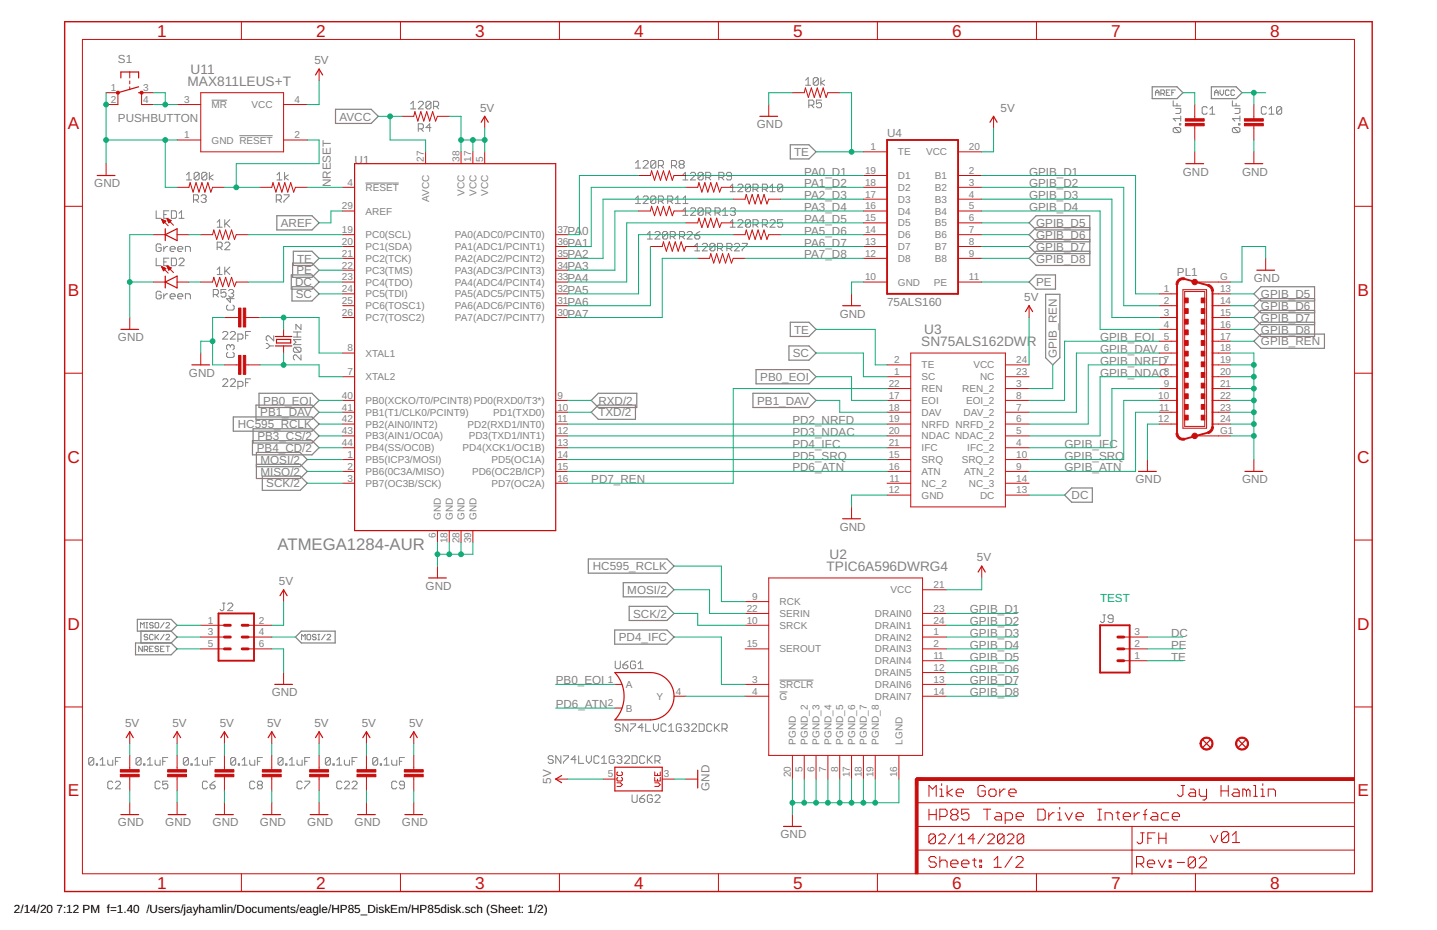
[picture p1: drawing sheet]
<svg xmlns="http://www.w3.org/2000/svg" width="432mm" height="279mm" viewBox="0 0 432 279" stroke-linecap="round" stroke-linejoin="round" font-family="sans-serif">
<defs><g id="words">
<g font-size="5.2" fill="#c90d0c">
<text x="47.2" y="11">1</text>
<text x="95" y="11">2</text>
<text x="142.8" y="11">3</text>
<text x="190.6" y="11">4</text>
<text x="238.3" y="11">5</text>
<text x="286.1" y="11">6</text>
<text x="333.9" y="11">7</text>
<text x="381.7" y="11">8</text>
<text x="20.4" y="38.7">A</text>
<text x="408" y="38.7">A</text>
<text x="20.4" y="88.9">B</text>
<text x="408" y="88.9">B</text>
<text x="20.2" y="139">C</text>
<text x="407.8" y="139">C</text>
<text x="20.2" y="189.1">D</text>
<text x="407.8" y="189.1">D</text>
<text x="20.4" y="239.3">E</text>
<text x="408" y="239.3">E</text>
<text x="47.2" y="267">1</text>
<text x="95" y="267">2</text>
<text x="142.8" y="267">3</text>
<text x="190.6" y="267">4</text>
<text x="238.3" y="267">5</text>
<text x="286.1" y="267">6</text>
<text x="333.9" y="267">7</text>
<text x="381.7" y="267">8</text>
</g>
<text font-size="5" fill="#808080" x="83.4" y="165.1">ATMEGA1284-AUR</text>
<g font-size="4.1" fill="#808080">
<text x="57.3" y="22.2">U11</text>
<text x="56.4" y="25.7">MAX811LEUS+T</text>
<text x="277.7" y="100.4">U3</text>
<text x="276.8" y="104">SN75ALS162DWR</text>
<text x="249.3" y="168">U2</text>
<text x="248.4" y="171.5">TPIC6A596DWRG4</text>
</g>
<g font-size="3.5" fill="#808080">
<text x="35.4" y="19">S1</text>
<text x="94.5" y="19.3">5V</text>
<text x="144.2" y="33.5">5V</text>
<text x="300.7" y="33.5">5V</text>
<text x="35.4" y="36.7">PUSHBUTTON</text>
<text x="102" y="36.2">AVCC</text>
<text x="227.4" y="38.5">GND</text>
<text x="266.6" y="41.2">U4</text>
<text x="238.6" y="46.9">TE</text>
<text x="106.5" y="49.2">U1</text>
<text x="241.7" y="52.7">PA0_D1</text>
<text x="309.2" y="52.7">GPIB_D1</text>
<text x="355.4" y="52.7">GND</text>
<text x="373.2" y="52.7">GND</text>
<text x="28.3" y="56.3">GND</text>
<text x="99.4" y="56.3" transform="rotate(-90 99.4 56.3)">NRESET</text>
<text x="241.7" y="56.3">PA1_D2</text>
<text x="241.7" y="59.8">PA2_D3</text>
<text x="309.2" y="56.3">GPIB_D2</text>
<text x="309.2" y="59.8">GPIB_D3</text>
<text x="241.7" y="63.4">PA3_D4</text>
<text x="309.2" y="63.4">GPIB_D4</text>
<text x="84.4" y="68.2">AREF</text>
<text x="170.5" y="70.5">PA0</text>
<text x="241.7" y="67">PA4_D5</text>
<text x="241.7" y="70.5">PA5_D6</text>
<text x="311.4" y="68.2">GPIB_D5</text>
<text x="311.4" y="71.8">GPIB_D6</text>
<text x="170.5" y="74.1">PA1</text>
<text x="170.5" y="77.6">PA2</text>
<text x="241.7" y="74.1">PA6_D7</text>
<text x="241.7" y="77.6">PA7_D8</text>
<text x="311.4" y="75.3">GPIB_D7</text>
<text x="89.1" y="82.4">PE</text>
<text x="89.3" y="78.9">TE</text>
<text x="170.5" y="81.2">PA3</text>
<text x="311.4" y="78.9">GPIB_D8</text>
<text x="353.7" y="83">PL1</text>
<text x="88.7" y="86">DC</text>
<text x="88.9" y="89.5">SC</text>
<text x="170.5" y="84.7">PA4</text>
<text x="170.5" y="88.3">PA5</text>
<text x="311.4" y="86">PE</text>
<text x="376.8" y="84.7">GND</text>
<text x="378.9" y="89.5">GPIB_D5</text>
<text x="170.5" y="91.8">PA6</text>
<text x="170.5" y="95.4">PA7</text>
<text x="252.3" y="95.4">GND</text>
<text x="266.6" y="91.8">75ALS160</text>
<text x="307.8" y="90.4">5V</text>
<text x="378.9" y="93.1">GPIB_D6</text>
<text x="238.6" y="100.2">TE</text>
<text x="378.9" y="96.6">GPIB_D7</text>
<text x="378.9" y="100.2">GPIB_D8</text>
<text x="35.4" y="102.5">GND</text>
<text x="238.2" y="107.3">SC</text>
<text x="317.6" y="107.5" transform="rotate(-90 317.6 107.5)">GPIB_REN</text>
<text x="330.6" y="102.5">GPIB_EOI</text>
<text x="330.6" y="106.1">GPIB_DAV</text>
<text x="378.9" y="103.8">GPIB_REN</text>
<text x="56.8" y="113.2">GND</text>
<text x="330.6" y="109.6">GPIB_NRFD</text>
<text x="330.6" y="113.2">GPIB_NDAC</text>
<text x="228.4" y="114.4">PB0_EOI</text>
<text x="78.2" y="125.1">PB1_DAV</text>
<text x="79.1" y="121.5">PB0_EOI</text>
<text x="179.8" y="121.5">RXD/2</text>
<text x="179.8" y="125.1">TXD/2</text>
<text x="227.5" y="121.5">PB1_DAV</text>
<text x="71.5" y="128.7">HC595_RCLK</text>
<text x="238.1" y="127.4">PD2_NRFD</text>
<text x="238.1" y="131">PD3_NDAC</text>
<text x="77.2" y="135.8">PB4_CD/2</text>
<text x="77.3" y="132.2">PB3_CS/2</text>
<text x="238.1" y="134.5">PD4_IFC</text>
<text x="319.9" y="134.5">GPIB_IFC</text>
<text x="78.3" y="139.3">MOSI/2</text>
<text x="78.3" y="142.9">MISO/2</text>
<text x="238.1" y="141.6">PD6_ATN</text>
<text x="238.1" y="138.1">PD5_SRQ</text>
<text x="319.9" y="138.1">GPIB_SRQ</text>
<text x="319.9" y="141.6">GPIB_ATN</text>
<text x="80" y="146.4">SCK/2</text>
<text x="177.7" y="145.2">PD7_REN</text>
<text x="322" y="150">DC</text>
<text x="341.2" y="145.2">GND</text>
<text x="373.2" y="145.2">GND</text>
<text x="252.3" y="159.4">GND</text>
<text x="178.1" y="171.3">HC595_RCLK</text>
<text x="293.6" y="168.6">5V</text>
<text x="83.8" y="175.8">5V</text>
<text x="127.9" y="177.2">GND</text>
<text x="188.5" y="178.4">MOSI/2</text>
<text x="190.3" y="185.5">SCK/2</text>
<text x="291.4" y="184.3">GPIB_D1</text>
<text x="291.4" y="187.8">GPIB_D2</text>
<text x="291.4" y="191.4">GPIB_D3</text>
<text x="351.9" y="191.4">DC</text>
<text x="186" y="192.7">PD4_IFC</text>
<text x="291.4" y="195">GPIB_D4</text>
<text x="351.9" y="195">PE</text>
<text x="291.4" y="198.5">GPIB_D5</text>
<text x="291.4" y="202.1">GPIB_D6</text>
<text x="351.9" y="198.5">TE</text>
<text x="81.7" y="209.2">GND</text>
<text x="167" y="205.6">PB0_EOI</text>
<text x="291.4" y="205.6">GPIB_D7</text>
<text x="291.4" y="209.2">GPIB_D8</text>
<text x="167" y="212.7">PD6_ATN</text>
<text x="37.6" y="218.4">5V</text>
<text x="51.8" y="218.4">5V</text>
<text x="66" y="218.4">5V</text>
<text x="80.2" y="218.4">5V</text>
<text x="94.5" y="218.4">5V</text>
<text x="108.7" y="218.4">5V</text>
<text x="122.9" y="218.4">5V</text>
<text x="165.6" y="235.5" transform="rotate(-90 165.6 235.5)">5V</text>
<text x="213.2" y="237.6" transform="rotate(-90 213.2 237.6)">GND</text>
<text x="35.4" y="248.3">GND</text>
<text x="49.7" y="248.3">GND</text>
<text x="63.9" y="248.3">GND</text>
<text x="78.1" y="248.3">GND</text>
<text x="92.3" y="248.3">GND</text>
<text x="106.5" y="248.3">GND</text>
<text x="120.8" y="248.3">GND</text>
<text x="234.5" y="251.8">GND</text>
</g>
<text font-size="3.5" fill="#0dab76" x="330.6" y="180.7">TEST</text>
<g font-size="3.5">
<text x="4.2" y="274.2">2/14/20</text>
<text x="17" y="274.2">7:12 PM f=1.40 /Users/jayhamlin/Documents/eagle/HP85_DiskEm/HP85disk.sch (Sheet: 1/2)</text>
</g>
<g font-size="3" fill="#808080">
<text x="33.3" y="27.3">1</text>
<text x="43" y="27.3">3</text>
<text x="33.3" y="30.9">2</text>
<text x="43" y="30.9">4</text>
<text x="55.4" y="30.9">3</text>
<text x="63.6" y="32.5">MR</text>
<text x="75.6" y="32.5">VCC</text>
<text x="88.5" y="30.9">4</text>
<text x="55.4" y="41.6">1</text>
<text x="88.5" y="41.6">2</text>
<text x="63.6" y="43.1">GND RESET</text>
<text x="261.6" y="45.1">1</text>
<text x="269.8" y="46.7">TE</text>
<text x="278.3" y="46.7">VCC</text>
<text x="291.2" y="45.1">20</text>
<text x="127.4" y="48.7" transform="rotate(-90 127.4 48.7)">27</text>
<text x="138" y="48.7" transform="rotate(-90 138 48.7)">38</text>
<text x="141.6" y="48.7" transform="rotate(-90 141.6 48.7)">17</text>
<text x="145.2" y="48.7" transform="rotate(-90 145.2 48.7)">5</text>
<text x="259.9" y="52.2">19</text>
<text x="269.8" y="53.8">D1</text>
<text x="280.9" y="53.8">B1</text>
<text x="291.2" y="52.2">2</text>
<text x="104.4" y="55.8">4</text>
<text x="109.8" y="57.4">RESET</text>
<text x="139.6" y="58.8" transform="rotate(-90 139.6 58.8)">VCC</text>
<text x="143.2" y="58.8" transform="rotate(-90 143.2 58.8)">VCC</text>
<text x="146.7" y="58.8" transform="rotate(-90 146.7 58.8)">VCC</text>
<text x="259.9" y="55.8">18</text>
<text x="259.9" y="59.3">17</text>
<text x="269.8" y="57.4">D2</text>
<text x="280.9" y="57.4">B2</text>
<text x="291.2" y="55.8">3</text>
<text x="291.2" y="59.3">4</text>
<text x="102.7" y="62.9">29</text>
<text x="109.8" y="64.5">AREF</text>
<text x="129" y="60.6" transform="rotate(-90 129 60.6)">AVCC</text>
<text x="259.9" y="62.9">16</text>
<text x="269.8" y="60.9">D3</text>
<text x="269.8" y="64.5">D4</text>
<text x="280.9" y="60.9">B3</text>
<text x="280.9" y="64.5">B4</text>
<text x="291.2" y="62.9">5</text>
<text x="102.7" y="70">19</text>
<text x="109.8" y="71.6">PC0(SCL)</text>
<text x="136.7" y="71.6">PA0(ADC0/PCINT0)</text>
<text x="167.5" y="70">37</text>
<text x="259.9" y="66.5">15</text>
<text x="259.9" y="70">14</text>
<text x="269.8" y="68">D5</text>
<text x="269.8" y="71.6">D6</text>
<text x="280.9" y="68">B5</text>
<text x="280.9" y="71.6">B6</text>
<text x="291.2" y="66.5">6</text>
<text x="291.2" y="70">7</text>
<text x="102.7" y="73.6">20</text>
<text x="102.7" y="77.1">21</text>
<text x="109.8" y="75.1">PC1(SDA)</text>
<text x="136.7" y="75.1">PA1(ADC1/PCINT1)</text>
<text x="167.5" y="77.1">35</text>
<text x="167.5" y="73.6">36</text>
<text x="259.9" y="73.6">13</text>
<text x="259.9" y="77.1">12</text>
<text x="269.8" y="75.1">D7</text>
<text x="280.9" y="75.1">B7</text>
<text x="291.2" y="73.6">8</text>
<text x="291.2" y="77.1">9</text>
<text x="102.7" y="80.7">22</text>
<text x="109.8" y="82.2">PC3(TMS)</text>
<text x="109.8" y="78.7">PC2(TCK)</text>
<text x="136.7" y="82.2">PA3(ADC3/PCINT3)</text>
<text x="136.7" y="78.7">PA2(ADC2/PCINT2)</text>
<text x="167.5" y="80.7">34</text>
<text x="269.8" y="78.7">D8</text>
<text x="280.9" y="78.7">B8</text>
<text x="102.7" y="84.2">23</text>
<text x="102.7" y="87.8">24</text>
<text x="109.8" y="85.8">PC4(TDO)</text>
<text x="109.8" y="89.4">PC5(TDI)</text>
<text x="136.7" y="85.8">PA4(ADC4/PCINT4)</text>
<text x="136.7" y="89.4">PA5(ADC5/PCINT5)</text>
<text x="167.5" y="84.2">33</text>
<text x="167.5" y="87.8">32</text>
<text x="259.9" y="84.2">10</text>
<text x="269.8" y="85.8">GND</text>
<text x="280.6" y="85.8">PE</text>
<text x="291.2" y="84.2">11</text>
<text x="349.7" y="87.8">1</text>
<text x="366.6" y="84.2">G</text>
<text x="366.6" y="87.8">13</text>
<text x="102.7" y="91.3">25</text>
<text x="102.7" y="94.9">26</text>
<text x="109.8" y="92.9">PC6(TOSC1)</text>
<text x="136.7" y="92.9">PA6(ADC6/PCINT6)</text>
<text x="167.5" y="94.9">30</text>
<text x="167.5" y="91.3">31</text>
<text x="349.7" y="91.3">2</text>
<text x="349.7" y="94.9">3</text>
<text x="366.6" y="91.3">14</text>
<text x="366.6" y="94.9">15</text>
<text x="109.8" y="96.5">PC7(TOSC2)</text>
<text x="136.7" y="96.5">PA7(ADC7/PCINT7)</text>
<text x="349.7" y="98.5">4</text>
<text x="366.6" y="98.5">16</text>
<text x="104.4" y="105.6">8</text>
<text x="109.8" y="107.1">XTAL1</text>
<text x="349.7" y="102">5</text>
<text x="349.7" y="105.6">6</text>
<text x="366.6" y="102">17</text>
<text x="366.6" y="105.6">18</text>
<text x="104.4" y="112.7">7</text>
<text x="268.7" y="112.7">1</text>
<text x="268.7" y="109.1">2</text>
<text x="276.9" y="110.7">TE</text>
<text x="292.5" y="110.7">VCC</text>
<text x="305.4" y="112.7">23</text>
<text x="305.4" y="109.1">24</text>
<text x="349.7" y="109.1">7</text>
<text x="349.7" y="112.7">8</text>
<text x="366.6" y="109.1">19</text>
<text x="366.6" y="112.7">20</text>
<text x="102.7" y="119.8">40</text>
<text x="109.8" y="114.2">XTAL2</text>
<text x="167.5" y="119.8">9</text>
<text x="267" y="119.8">17</text>
<text x="267" y="116.2">22</text>
<text x="276.9" y="114.2">SC</text>
<text x="276.9" y="117.8">REN</text>
<text x="289.1" y="117.8">REN_2</text>
<text x="294.5" y="114.2">NC</text>
<text x="305.4" y="116.2">3</text>
<text x="305.4" y="119.8">8</text>
<text x="348" y="119.8">10</text>
<text x="349.7" y="116.2">9</text>
<text x="366.6" y="116.2">21</text>
<text x="366.6" y="119.8">22</text>
<text x="102.7" y="123.3">41</text>
<text x="109.8" y="121.4">PB0(XCKO/T0/PCINT8)PD0(RXD0/T3*)</text>
<text x="109.8" y="124.9">PB1(T1/CLK0/PCINT9)</text>
<text x="148.2" y="124.9">PD1(TXD0)</text>
<text x="167.5" y="123.3">10</text>
<text x="267" y="123.3">18</text>
<text x="276.9" y="121.4">EOI</text>
<text x="276.9" y="124.9">DAV</text>
<text x="289.5" y="124.9">DAV_2</text>
<text x="290.3" y="121.4">EOI_2</text>
<text x="305.4" y="123.3">7</text>
<text x="348.3" y="123.3">11</text>
<text x="366.6" y="123.3">23</text>
<text x="102.7" y="126.9">42</text>
<text x="102.7" y="130.5">43</text>
<text x="109.8" y="128.5">PB2(AIN0/INT2)</text>
<text x="140.5" y="128.5">PD2(RXD1/INT0)</text>
<text x="167.5" y="126.9">11</text>
<text x="167.5" y="130.5">12</text>
<text x="267" y="126.9">19</text>
<text x="267" y="130.5">20</text>
<text x="276.9" y="128.5">NRFD NRFD_2</text>
<text x="305.4" y="130.5">5</text>
<text x="305.4" y="126.9">6</text>
<text x="348" y="126.9">12</text>
<text x="366.6" y="130.5">G1</text>
<text x="366.6" y="126.9">24</text>
<text x="102.7" y="134">44</text>
<text x="104.4" y="137.6">1</text>
<text x="109.8" y="132">PB3(AIN1/OC0A)</text>
<text x="109.8" y="135.6">PB4(SS/OC0B)</text>
<text x="139" y="135.6">PD4(XCK1/OC1B)</text>
<text x="140.8" y="132">PD3(TXD1/INT1)</text>
<text x="167.5" y="134">13</text>
<text x="167.5" y="137.6">14</text>
<text x="267" y="137.6">15</text>
<text x="267" y="134">21</text>
<text x="276.9" y="132">NDAC NDAC_2</text>
<text x="276.9" y="135.6">IFC</text>
<text x="290.6" y="135.6">IFC_2</text>
<text x="305.4" y="134">4</text>
<text x="305.4" y="137.6">10</text>
<text x="104.4" y="141.1">2</text>
<text x="109.8" y="139.1">PB5(ICP3/MOSI)</text>
<text x="109.8" y="142.7">PB6(0C3A/MISO)</text>
<text x="141.8" y="142.7">PD6(OC2B/ICP)</text>
<text x="147.7" y="139.1">PD5(OC1A)</text>
<text x="167.5" y="141.1">15</text>
<text x="267" y="141.1">16</text>
<text x="276.9" y="139.1">SRQ</text>
<text x="276.9" y="142.7">ATN</text>
<text x="289" y="139.1">SRQ_2</text>
<text x="289.7" y="142.7">ATN_2</text>
<text x="305.4" y="141.1">9</text>
<text x="104.4" y="144.7">3</text>
<text x="109.8" y="146.2">PB7(OC3B/SCK)</text>
<text x="147.7" y="146.2">PD7(OC2A)</text>
<text x="167.5" y="144.7">16</text>
<text x="267" y="148.2">12</text>
<text x="267.3" y="144.7">11</text>
<text x="276.9" y="146.2">NC_2</text>
<text x="276.9" y="149.8">GND</text>
<text x="291.2" y="146.2">NC_3</text>
<text x="294.5" y="149.8">DC</text>
<text x="305.4" y="148.2">13</text>
<text x="305.4" y="144.7">14</text>
<text x="130.9" y="161.6" transform="rotate(-90 130.9 161.6)">6</text>
<text x="132.5" y="156.1" transform="rotate(-90 132.5 156.1)">GND</text>
<text x="136.1" y="156.1" transform="rotate(-90 136.1 156.1)">GND</text>
<text x="139.6" y="156.1" transform="rotate(-90 139.6 156.1)">GND</text>
<text x="143.2" y="156.1" transform="rotate(-90 143.2 156.1)">GND</text>
<text x="134.5" y="163.2" transform="rotate(-90 134.5 163.2)">18</text>
<text x="138" y="163.2" transform="rotate(-90 138 163.2)">28</text>
<text x="141.6" y="163.2" transform="rotate(-90 141.6 163.2)">39</text>
<text x="267.6" y="178.2">VCC</text>
<text x="280.5" y="176.7">21</text>
<text x="224.4" y="183.8">22</text>
<text x="226.1" y="180.2">9</text>
<text x="234.3" y="181.8">RCK</text>
<text x="234.3" y="185.4">SERIN</text>
<text x="262.9" y="185.4">DRAIN0</text>
<text x="280.5" y="183.8">23</text>
<text x="62.5" y="187.3">1</text>
<text x="62.5" y="190.9">3</text>
<text x="77.8" y="190.9">4</text>
<text x="77.8" y="187.3">2</text>
<text x="224.4" y="187.3">10</text>
<text x="234.3" y="188.9">SRCK</text>
<text x="262.9" y="188.9">DRAIN1</text>
<text x="280.5" y="190.9">1</text>
<text x="280.5" y="187.3">24</text>
<text x="340.9" y="190.9">3</text>
<text x="62.5" y="194.5">5</text>
<text x="77.8" y="194.5">6</text>
<text x="224.4" y="194.5">15</text>
<text x="234.3" y="196">SEROUT</text>
<text x="262.9" y="192.5">DRAIN2</text>
<text x="262.9" y="196">DRAIN3</text>
<text x="280.5" y="194.5">2</text>
<text x="340.9" y="194.5">2</text>
<text x="262.9" y="199.6">DRAIN4</text>
<text x="262.9" y="203.1">DRAIN5</text>
<text x="280.5" y="198">11</text>
<text x="280.5" y="201.6">12</text>
<text x="340.9" y="198">1</text>
<text x="182.6" y="205.1">1</text>
<text x="188" y="206.7">A</text>
<text x="203" y="208.7">4</text>
<text x="226.1" y="205.1">3</text>
<text x="226.1" y="208.7">4</text>
<text x="234.3" y="206.7">SRCLR</text>
<text x="262.9" y="206.7">DRAIN6</text>
<text x="280.5" y="205.1">13</text>
<text x="280.5" y="208.7">14</text>
<text x="182.6" y="212.2">2</text>
<text x="188" y="213.8">B</text>
<text x="197.3" y="210.2">Y</text>
<text x="234.3" y="210.2">G</text>
<text x="262.9" y="210.2">DRAIN7</text>
<text x="239.2" y="223.7" transform="rotate(-90 239.2 223.7)">PGND</text>
<text x="242.7" y="223.7" transform="rotate(-90 242.7 223.7)">PGND_2</text>
<text x="246.3" y="223.7" transform="rotate(-90 246.3 223.7)">PGND_3</text>
<text x="249.8" y="223.7" transform="rotate(-90 249.8 223.7)">PGND_4</text>
<text x="253.4" y="223.7" transform="rotate(-90 253.4 223.7)">PGND_5</text>
<text x="257" y="223.7" transform="rotate(-90 257 223.7)">PGND_6</text>
<text x="260.5" y="223.7" transform="rotate(-90 260.5 223.7)">PGND_7</text>
<text x="264.1" y="223.7" transform="rotate(-90 264.1 223.7)">PGND_8</text>
<text x="271.2" y="223.7" transform="rotate(-90 271.2 223.7)">LGND</text>
<text x="182.6" y="233.6">5</text>
<text x="199.5" y="233.6">3</text>
<text x="237.6" y="233.6" transform="rotate(-90 237.6 233.6)">20</text>
<text x="241.2" y="231.9" transform="rotate(-90 241.2 231.9)">5</text>
<text x="244.7" y="231.9" transform="rotate(-90 244.7 231.9)">6</text>
<text x="248.3" y="231.9" transform="rotate(-90 248.3 231.9)">7</text>
<text x="251.8" y="231.9" transform="rotate(-90 251.8 231.9)">8</text>
<text x="255.4" y="233.6" transform="rotate(-90 255.4 233.6)">17</text>
<text x="258.9" y="233.6" transform="rotate(-90 258.9 233.6)">18</text>
<text x="262.5" y="233.6" transform="rotate(-90 262.5 233.6)">19</text>
<text x="269.6" y="233.6" transform="rotate(-90 269.6 233.6)">16</text>
</g>
</g></defs>
<g fill="none" stroke="#808080" stroke-width=".3">
<path d="M63.6 30.1h4.7M123.4 31.2l.8-.8v2.3M123.4 32.7h1.5M125.7 30.8l.4-.4h.7l.4 .4v.4l-1.5 1.5h1.5M125.7 38.7h1.1l.4-.4v-.7l-.4-.4h-1.1v2.3M126.4 38.7l.8 .8M129.5 38.3h-1.5l1.1-1.1v2.3M129.5 30.8v1.5l-.4 .4h-.7l-.4-.4M129.5 30.8l-.4-.4h-.7l-.4 .4v1.5M129.5 30.8l-1.5 1.5M130.3 32h1.1l.4-.4v-.8l-.4-.4h-1.1v2.3M131 32l.8 .7"/>
<path d="M242.1 24.1l.7-.8v2.3M242.1 25.6h1.5M243 31.6h1.2l.4-.4v-.7l-.4-.4h-1.2v2.3M243.8 31.6l.8 .8M245.9 23.7v1.5l-.4 .4h-.7l-.4-.4M245.9 23.7l-.4-.4h-.7l-.4 .4v1.5M245.9 23.7l-1.5 1.5M246.7 23.3v2.3M246.8 30.1h-1.5v1.1l.8-.4h.4l.3 .4v.8l-.3 .4h-.8l-.4-.4M247.8 24.1l-1.1 .7 1.1 .8M347.2 28.7v-1.1l.5-.6 .6 .6v1.1M347.2 27.8h1.1"/>
<path d="M348.8 28.1h.9l.2-.3v-.5l-.2-.3h-.9v1.7M349.4 28.1l.5 .6M350.5 27.8h.5M351.6 27h-1.1v1.7h1.1M352.1 27.8h.5M352.5 30.3v1.5h2.3M352.9 38.3l-.4 .4v.8l.4 .3h1.5M352.9 38.3h1.5l.4 .4v.8l-.4 .3M352.9 38.3l1.5 1.5M353.2 27h-1.1v1.7M353.3 32.6h1.5v1.1l-.4 .4h-1.1M353.7 31.1v.7"/>
<path d="M354.4 37.1h.4v.4h-.4zM354.8 34.9v1.5M354.8 35.6h-2.3l.8 .8M362.8 32.4l-.4-.4h-.8l-.4 .4v1.5l.4 .4h.8l.4-.4M363.5 34.3h1.5M363.5 32.8l.8-.8v2.3M365 27.8h1.1M365 28.7v-1.1l.5-.6 .6 .6v1.1M366.6 27v1.1l.6 .6 .5-.6v-1.1M369.3 27.3l-.2-.3h-.6l-.3 .3v1.1l.3 .3h.6l.2-.3M370.3 30.3v1.5h2.3M370.7 38.3l-.4 .4v.8l.4 .3h1.5"/>
<path d="M370.7 38.3h1.5l.4 .4v.8l-.4 .3M370.7 38.3l1.5 1.5M371 27.3l-.3-.3h-.6l-.2 .3v1.1l.2 .3h.6l.3-.3M371.1 32.6h1.5v1.1l-.4 .4h-1.1M371.4 31.1v.7M372.2 37.1h.4v.4h-.4zM372.6 35.6h-2.3l.8 .8M372.6 34.9v1.5M380.5 32.4l-.3-.4h-.8l-.4 .4v1.5l.4 .4h.8l.3-.4M381.3 34.3h1.5M381.3 32.8l.8-.8v2.3M385.1 32.4l-.4-.4h-.7l-.4 .4v1.5"/>
<path d="M385.1 32.4v1.5l-.4 .4h-.7l-.4-.4M385.1 32.4l-1.5 1.5M56 52.5l.8-.7v2.3M56 54.1h1.6M59.8 52.2v1.5l-.3 .4h-.8l-.4-.4M59.8 52.2l-.3-.4h-.8l-.4 .4v1.5M59.8 52.2l-1.5 1.5M60.4 58.9l.4-.4h.8l.4 .4v.4l-.4 .4M61.2 59.7h.4M61.6 59.7l.4 .3v.4l-.4 .4h-.8l-.4-.4M62.1 52.2v1.5l-.3 .4h-.8l-.4-.4M62.1 52.2l-.3-.4h-.8l-.4 .4v1.5"/>
<path d="M62.1 52.2l-1.5 1.5M62.9 51.8v2.3M64.1 52.5l-1.2 .8 1.2 .8M71.9 40.8h10M83.2 54.1h1.5M83.2 52.5l.8-.7v2.3M85.3 58.5h1.5v.4l-1.5 1.5v.4M85.5 51.8v2.3M86.7 52.5l-1.2 .8 1.2 .8M109.8 55h10M191 49l.7-.8v2.3M191 59.6l.7-.7v2.3"/>
<path d="M191 50.5h1.5M193.3 48.6l.3-.4h.8l.4 .4v.4l-1.5 1.5h1.5M193.3 59.3l.3-.4h.8l.4 .4v.3l-1.5 1.6h1.5M197.1 48.6v1.5l-.4 .4h-.8l-.4-.4M197.1 48.6l-.4-.4h-.8l-.4 .4v1.5M197.1 59.3l-.4-.4h-.8l-.4 .4v1.5M197.1 59.3v1.5l-.4 .4h-.8l-.4-.4M197.1 48.6l-1.6 1.5M197.1 59.3l-1.6 1.5M197.8 49.7h1.2l.3-.3v-.8l-.3-.4h-1.2v2.3M198.6 49.7l.7 .8M201.8 49.7h1.1l.4-.3v-.8l-.4-.4h-1.1v2.3"/>
<path d="M202.5 49.7l.8 .8M202.9 59.6l.8-.7v2.3M204.4 49.4l-.3 .3v.4l.3 .4h.8l.4-.4v-.4l-.4-.3M204.4 49.4l-.3-.4v-.4l.3-.4h.8l.4 .4v.4l-.4 .4M204.4 49.4h.8M205.2 54.1h1.5M205.2 52.5l.8-.7v2.3M205.2 59.6l.8-.7v2.3M207.5 52.2l.4-.4h.7l.4 .4v.3l-1.5 1.6h1.5M211.3 52.2v1.5l-.4 .4h-.8l-.3-.4M211.3 52.2l-.4-.4h-.8l-.3 .4v1.5M211.3 52.2l-1.5 1.5"/>
<path d="M212.1 53.3h1.1l.4-.4v-.7l-.4-.4h-1.1v2.3M212.8 53.3l.8 .8M216 53.3h1.1l.4-.4v-.7l-.4-.4h-1.1v2.3M216.8 53.3l.7 .8M219.4 56.1l.8-.8v2.3M219.4 57.6h1.5M219.8 52.9h-1.1l-.4-.4v-.3l.4-.4h.7l.4 .4v1.5l-.4 .4h-.7l-.4-.4M221.7 55.7l.4-.4h.7l.4 .4v.4l-1.5 1.5h1.5M225.5 55.7v1.5l-.4 .4h-.7l-.4-.4M225.5 55.7l-.4-.4h-.7l-.4 .4v1.5M225.5 55.7l-1.5 1.5M226.3 56.9h1.1l.4-.4v-.8l-.4-.4h-1.1v2.3"/>
<path d="M227 56.9l.8 .7M229.1 56.9h1.1l.4-.4v-.8l-.4-.4h-1.1v2.3M229.8 56.9l.8 .7M231.4 57.6h1.5M231.4 56.1l.7-.8v2.3M235.2 55.7v1.5l-.4 .4h-.8l-.3-.4M235.2 55.7l-.4-.4h-.8l-.3 .4v1.5M235.2 55.7l-1.5 1.5M46.9 63.3v2.3h1.5M46.9 77.6v2.2h1.5M48.4 73.7l-.4-.4h-.7l-.4 .4v1.5l.4 .4h.7l.4-.4v-.8h-.7M49.2 74v1.6"/>
<path d="M49.2 64.5h.8M49.2 78.7h.8M50.4 74h-.4l-.8 .8M50.7 63.3h-1.5v2.3h1.5M50.7 77.6h-1.5v2.2h1.5M51.1 74.8h1.5v-.4l-.3-.4h-.8l-.4 .4v.8l.4 .4h.8M51.5 63.3h1.1l.4 .4v1.5l-.4 .4h-1.1zM51.5 77.6h1.1l.4 .3v1.5l-.4 .4h-1.1zM53.4 74.8h1.5v-.4l-.4-.4h-.7l-.4 .4v.8l.4 .4h.7M53.8 65.6h1.5M53.8 64.1l.7-.8v2.3M53.8 77.9l.4-.3h.7l.4 .3v.4l-1.5 1.5h1.5"/>
<path d="M55.7 75.6v-1.6h1.1l.4 .4v1.2M58.1 60h1.2l.3-.3v-.8l-.3-.4h-1.2v2.3M58.9 60l.7 .8M65.3 66.8l.7-.8v2.3M65.3 68.3h1.5M65.3 74.3h1.1l.4-.4v-.8l-.4-.4h-1.1v2.3M66 74.3l.8 .7M67.5 66v2.3M67.5 73.1l.4-.4h.8l.4 .4v.4l-1.6 1.5h1.6M67.9 67.1l1.2 1.2M69.1 66l-1.6 1.5M83 60h1.2l.3-.3v-.8l-.3-.4h-1.2v2.3"/>
<path d="M83.8 60l.7 .8M191 61.2h1.5M194.5 70.3l.8-.7v2.2M194.5 71.8h1.5M196.8 69.9l.4-.3h.8l.3 .3v.4l-1.5 1.5h1.5M197.8 60.4h1.2l.3-.4v-.7l-.3-.4h-1.2v2.3M198.6 60.4l.7 .8M200.6 69.9v1.5l-.4 .4h-.7l-.4-.4M200.6 69.9l-.4-.3h-.7l-.4 .3v1.5M200.6 69.9l-1.5 1.5M200.6 60.4h1.2l.4-.4v-.7l-.4-.4h-1.2v2.3M201.4 71.1h1.1l.4-.4v-.8l-.4-.3h-1.1v2.2"/>
<path d="M201.4 60.4l.8 .8M202.1 71.1l.8 .7M202.9 61.2h1.5M204.2 71.1h1.1l.4-.4v-.8l-.4-.3h-1.1v2.2M205 71.1l.7 .7M205.2 63.2l.8-.8v2.3M205.2 64.7h1.5M205.2 61.2h1.5M206.5 69.9l.4-.3h.7l.4 .3v.4l-1.5 1.5h1.5M207.5 62.8l.4-.4h.7l.4 .4v.4l-1.5 1.5h1.5M208.7 73.9l.8-.8v2.3M208.7 75.4h1.5"/>
<path d="M208.8 70.7h1.1l.4 .4v.3l-.4 .4h-.7l-.4-.4zM210.3 69.6l-.8 .3-.7 .8M211 73.5l.4-.4h.8l.4 .4v.4l-1.6 1.5h1.6M211.3 62.8l-.4-.4h-.8l-.3 .4v1.5M211.3 62.8v1.5l-.4 .4h-.8l-.3-.4M211.3 62.8l-1.5 1.5M212.1 64h1.1l.4-.4v-.8l-.4-.4h-1.1v2.3M212.8 64l.8 .7M214.8 73.5l-.3-.4h-.8l-.4 .4v1.5M214.8 73.5v1.5l-.3 .4h-.8l-.4-.4M214.8 73.5l-1.5 1.5M214.9 64h1.1l.4-.4v-.8l-.4-.4h-1.1v2.3"/>
<path d="M215.6 74.6h1.1l.4-.3v-.8l-.4-.4h-1.1v2.3M215.6 64l.8 .7M216.4 74.6l.7 .8M217.1 64.7h1.6M217.1 63.2l.8-.8v2.3M218.4 74.6h1.2l.3-.3v-.8l-.3-.4h-1.2v2.3M219.2 74.6l.7 .8M219.4 68.3h1.5M219.4 66.8l.8-.8v2.3M219.5 62.8l.3-.4h.8l.4 .4v.4l-.4 .4M220.2 63.6h.4M220.6 63.6l.4 .4v.3l-.4 .4h-.8l-.3-.4"/>
<path d="M220.7 73.5l.4-.4h.7l.4 .4v.4l-1.5 1.5h1.5M221.7 66.4l.4-.4h.7l.4 .4v.4l-1.5 1.5h1.5M223 73.1h1.5v.4l-1.5 1.5v.4M225.5 66.4v1.5l-.4 .4h-.7l-.4-.4M225.5 66.4l-.4-.4h-.7l-.4 .4v1.5M225.5 66.4l-1.5 1.5M226.3 67.5h1.1l.4-.4v-.7l-.4-.4h-1.1v2.3M227 67.5l.8 .8M229.1 67.5h1.1l.4-.4v-.7l-.4-.4h-1.1v2.3M229.8 67.5l.8 .8M231.4 66.4l.4-.4h.7l.4 .4v.4l-1.5 1.5h1.5M235.2 66h-1.5v1.1l1.1-.3 .4 .3v.8l-.4 .4h-.8l-.3-.4"/>
<path d="M48.4 87.9l-.4-.4h-.7l-.4 .4v1.5l.4 .4h.7l.4-.4v-.8h-.7M49.2 88.3v1.5M50.4 88.3h-.4l-.8 .7M51.1 89h1.5v-.4l-.3-.3h-.8l-.4 .3v.8l.4 .4h.8M53.4 89h1.5v-.4l-.4-.3h-.7l-.4 .3v.8l.4 .4h.7M55.7 89.8v-1.5h1.1l.4 .3v1.2M64.1 88.5h1.1l.4-.4v-.7l-.4-.4h-1.1v2.2M64.9 88.5l.7 .7M65.3 81l.7-.8v2.3M65.3 82.5h1.5M66.9 100l.4-.4h.8l.3 .4v.4l-1.5 1.5h1.5M67.5 80.2v2.3"/>
<path d="M67.9 87h-1.5v1.1l1.1-.4 .4 .4v.8l-.4 .3h-.7l-.4-.3M67.9 81.4l1.2 1.1M68.5 91.7l-.4 .3v.8l.4 .4h1.5l.4-.4v-.8l-.4-.3M68.7 87.4l.4-.4h.7l.4 .4v.3l-.4 .4M69.1 80.2l-1.6 1.5M69.2 100l.4-.4h.7l.4 .4v.4l-1.5 1.5h1.5M69.2 89.3v1.6l-1.1-1.2h2.3M69.4 88.1h.4M69.8 88.1l.4 .4v.4l-.4 .3h-.7l-.4-.3M75.3 99.6h-1.5v2.3M88.2 99.7h2.2M89.3 99.7v1.6"/>
<path d="M90.4 97.5v1.5l-1.5-1.5v1.5M66.9 114.2l.4-.4h.8l.3 .4v.4l-1.5 1.5h1.5M68.5 105.9l-.4 .3v.8l.4 .4h1.5l.4-.4v-.8l-.4-.3M69.2 114.2l.4-.4h.7l.4 .4v.4l-1.5 1.5h1.5M69.2 103.9l-.4-.3h-.3l-.4 .3v.8l.4 .4M69.2 103.9l.4-.3h.4l.4 .3v.8l-.4 .4M69.2 103.9v.4M71.5 116.1h1.1l.4-.4v-.7l-.4-.4h-1.1v2.3M71.5 101.9h1.1l.4-.4v-.8l-.4-.3h-1.1v2.2M73.8 115h.7M73.8 100.7h.7M75.3 113.8h-1.5v2.3"/>
<path d="M80 103.2h.4l.7 .7M81.1 103.9l-.7 .8h-.4M81.1 103.9h1.2M82.3 100.9v1.5l-1.5-1.5h-.4l-.4 .4v.7l.4 .4M88.2 101.3h2.2M88.5 104.3h1.6l.3 .4v.8l-.3 .3M88.5 104.3l-.3 .4v.8l.3 .3h1.6M88.5 104.3l1.6 1.5M90.4 106.6v1.5l-1.5-1.5h-.4l-.3 .4v.8l.3 .3M90.4 102h-2.2l.7 .8-.7 .7h2.2M42.2 188.7v-1.7l.6 .6 .5-.6v1.7M42.8 194.1v1.7l-1.1-1.7v1.7"/>
<path d="M43.3 195.2h.8l.3-.3v-.5l-.3-.3h-.8v1.7M43.9 187h.5M43.9 188.7h.5M43.9 195.2l.5 .6M44.1 187v1.7M44.4 190.9l-.3-.3h-.5l-.3 .5 .3 .3h.5l.3 .5-.3 .3h-.5l-.3-.3M45 194.9h.5M46 187.3l-.2-.3h-.6l-.2 .3 .2 .5h.6l.2 .3-.2 .6h-.6l-.2-.3M46 190.9l-.2-.3h-.6l-.2 .3v1l.2 .3h.6l.2-.3M46 194.1h-1v1.7h1M46.6 190.6v1.6M46.9 187h.5l.3 .3v1.1l-.3 .3h-.5l-.3-.3v-1.1z"/>
<path d="M46.9 191.4l.8 .8M47.7 194.4l-.3-.3h-.5l-.3 .3 .3 .5h.5l.3 .3-.3 .6h-.5l-.3-.3M47.7 190.6l-1.1 1.1M48.2 194.9h.6M49.3 187l-1.1 1.7M49.3 190.6l-1.1 1.6M49.3 194.1h-1.1v1.7h1.1M49.9 187.3l.2-.3h.6l.2 .3v.3l-1 1.1h1M49.9 190.9l.2-.3h.6l.2 .3v.2l-1 1.1h1M49.9 194.1h1M50.4 194.1v1.7M66.9 181.2h.7"/>
<path d="M67.2 181.2v1.9l-.3 .4h-.4l-.4-.4M68.4 181.6l.4-.4h.8l.3 .4v.3l-1.5 1.6h1.5M90.6 192.2v-1.6l.6 .5 .5-.5v1.6M92.5 190.6h.6l.2 .3v1l-.2 .3h-.6l-.3-.3v-1zM95 190.9l-.3-.3h-.5l-.3 .5 .3 .3h.5l.3 .5-.3 .3h-.5l-.3-.3M95.5 190.6h.6M95.5 192.2h.6M95.8 190.6v1.6M97.7 190.6l-1.1 1.6M98.3 190.9l.2-.3h.6l.3 .3v.2l-1.1 1.1h1.1M184.9 198.6v1.9l.4 .4h.7l.4-.4v-1.9M187.2 199.7h1.1l.4 .4v.4l-.4 .4h-.7l-.4-.4z"/>
<path d="M188.7 198.6l-.8 .4-.7 .7M191 199l-.4-.4h-.8l-.3 .4v1.5l.3 .4h.8l.4-.4v-.8h-.8M191.7 199.4l.8-.8v2.3M331.4 184.7h.8M331.8 184.7v1.9l-.4 .4h-.4l-.3-.4M334.5 185.9h-1.2l-.3-.4v-.4l.3-.4h.8l.4 .4v1.5l-.4 .4h-.8l-.3-.4M186.4 217.8l-.4-.3h-.7l-.4 .3v.4l.4 .4h.7l.4 .4v.4l-.4 .3h-.7l-.4-.3M188.7 217.5v2.2l-1.5-2.2v2.2M189.5 217.5h1.5v.3l-1.5 1.6v.3M191.7 200.9h1.6M193.3 218.6h-1.6l1.2-1.1v2.2M194 217.5v2.2h1.6"/>
<path d="M196.3 217.5v1.5l.8 .7 .7-.7v-1.5M200.2 217.8l-.4-.3h-.8l-.4 .3v1.6l.4 .3h.8l.4-.3M200.9 219.7h1.5M200.9 218.2l.8-.7v2.2M204.7 217.8l-.4-.3h-.7l-.4 .3v1.6l.4 .3h.7l.4-.3v-.8h-.7M205.5 217.8l.4-.3h.8l.3 .3v.4l-.3 .4M206.3 218.6h.4M206.7 218.6l.3 .4v.4l-.3 .3h-.8l-.4-.3M207.8 217.8l.4-.3h.7l.4 .3v.4l-1.5 1.5h1.5M210.1 217.5h1.1l.4 .3v1.6l-.4 .3h-1.1zM213.9 217.8l-.4-.3h-.7l-.4 .3v1.6l.4 .3h.7l.4-.3M214.7 217.5v2.2"/>
<path d="M215.1 218.6l1.1 1.1M216.2 217.5l-1.5 1.5M217 219h1.1l.4-.4v-.8l-.4-.3h-1.1v2.2M217.7 219l.8 .7M234.3 204.3h10.2M234.3 207.9h2.3M28.2 228l-.4-.4h-.8l-.4 .4v1.5M28.2 228v1.5l-.4 .4h-.8l-.4-.4M28.2 228l-1.6 1.5M28.9 229.5h.4v.4h-.4zM30.1 229.9h1.5M30.1 228.3l.7-.7v2.3"/>
<path d="M32.4 228.3v1.2l.4 .4h1.1v-1.6M33.9 235.1l-.4-.4h-.7l-.4 .4v1.5l.4 .4h.7l.4-.4M34.7 228.7h.7M34.7 235.1l.4-.4h.7l.4 .4v.4l-1.5 1.5h1.5M36.2 227.6h-1.5v2.3M42.4 228l-.4-.4h-.7l-.4 .4v1.5M42.4 228v1.5l-.4 .4h-.7l-.4-.4M42.4 228l-1.5 1.5M43.2 229.5h.3v.4h-.3zM44.3 229.9h1.5M44.3 228.3l.8-.7v2.3M46.6 228.3v1.2l.4 .4h1.1v-1.6"/>
<path d="M48.1 235.1l-.4-.4h-.7l-.4 .4v1.5l.4 .4h.7l.4-.4M48.9 228.7h.8M50.4 227.6h-1.5v2.3M50.4 234.7h-1.5v1.1l.8-.3h.3l.4 .3v.8l-.4 .4h-.7l-.4-.4M56.6 228l-.4-.4h-.7l-.4 .4v1.5M56.6 228v1.5l-.4 .4h-.7l-.4-.4M56.6 228l-1.5 1.5M57.4 229.5h.4v.4h-.4zM58.5 229.9h1.5M58.5 228.3l.8-.7v2.3M60.8 228.3v1.2l.4 .4h1.1v-1.6M62.3 235.1l-.3-.4h-.8l-.4 .4v1.5l.4 .4h.8l.3-.4"/>
<path d="M63.1 228.7h.8M63.1 235.8h1.2l.3 .4v.4l-.3 .4h-.8l-.4-.4zM64.6 227.6h-1.5v2.3M64.6 234.7l-.7 .4-.8 .7M70.8 228l-.3-.4h-.8l-.4 .4v1.5M70.8 228v1.5l-.3 .4h-.8l-.4-.4M70.8 228l-1.5 1.5M71.6 229.5h.4v.4h-.4zM72.7 229.9h1.6M72.7 228.3l.8-.7v2.3M75 228.3v1.2l.4 .4h1.2v-1.6M76.6 235.1l-.4-.4h-.8l-.4 .4v1.5l.4 .4h.8l.4-.4"/>
<path d="M77.3 228.7h.8M77.7 235.8l-.4-.3v-.4l.4-.4h.8l.3 .4v.4l-.3 .3M77.7 235.8l-.4 .4v.4l.4 .4h.8l.3-.4v-.4l-.3-.4M77.7 235.8h.8M78.8 227.6h-1.5v2.3M85 228l-.3-.4h-.8l-.4 .4v1.5M85 228v1.5l-.3 .4h-.8l-.4-.4M85 228l-1.5 1.5M85.8 229.5h.4v.4h-.4zM87 229.9h1.5M87 228.3l.7-.7v2.3M89.3 228.3v1.2l.3 .4h1.2v-1.6"/>
<path d="M90.8 235.1l-.4-.4h-.8l-.3 .4v1.5l.3 .4h.8l.4-.4M91.6 228.7h.7M91.6 234.7h1.5v.4l-1.5 1.5v.4M93.1 227.6h-1.5v2.3M99.3 228l-.4-.4h-.8l-.3 .4v1.5M99.3 228v1.5l-.4 .4h-.8l-.3-.4M99.3 228l-1.5 1.5M100.1 229.5h.3v.4h-.3zM101.2 229.9h1.5M101.2 228.3l.8-.7v2.3M102.7 235.1l-.4-.4h-.7l-.4 .4v1.5l.4 .4h.7l.4-.4M103.5 228.3v1.2l.4 .4h1.1v-1.6"/>
<path d="M103.5 235.1l.4-.4h.7l.4 .4v.4l-1.5 1.5h1.5M105.8 228.7h.7M105.8 235.1l.4-.4h.7l.4 .4v.4l-1.5 1.5h1.5M107.3 227.6h-1.5v2.3M113.5 228l-.4-.4h-.7l-.4 .4v1.5M113.5 228v1.5l-.4 .4h-.7l-.4-.4M113.5 228l-1.5 1.5M114.3 229.5h.4v.4h-.4zM115.4 229.9h1.5M115.4 228.3l.8-.7v2.3M117.7 228.3v1.2l.4 .4h1.1v-1.6M119.2 235.1l-.3-.4h-.8l-.4 .4v1.5l.4 .4h.8l.3-.4"/>
<path d="M120 228.7h.8M121.5 227.6h-1.5v2.3M121.5 235.8h-1.1l-.4-.3v-.4l.4-.4h.7l.4 .4v1.5l-.4 .4h-.7l-.4-.4M166.2 227.4l-.3-.3h-.8l-.4 .3v.4l.4 .4h.8l.3 .4v.4l-.3 .3h-.8l-.4-.3M168.5 227.1v2.2l-1.5-2.2v2.2M169.3 227.1h1.5v.3l-1.5 1.6v.3M173.1 228.2h-1.5l1.1-1.1v2.2M173.9 227.1v2.2h1.5M176.2 227.1v1.5l.7 .7 .8-.7v-1.5M180 227.4l-.4-.3h-.7l-.4 .3v1.6l.4 .3h.7l.4-.3M180.8 229.3h1.5M180.8 227.8l.7-.7v2.2"/>
<path d="M184.6 227.4l-.4-.3h-.8l-.4 .3v1.6l.4 .3h.8l.4-.3v-.8h-.8M185.4 227.4l.3-.3h.8l.4 .3v.4l-.4 .4M186.1 228.2h.4M186.5 228.2l.4 .4v.4l-.4 .3h-.8l-.3-.3M187.6 227.4l.4-.3h.8l.4 .3v.4l-1.6 1.5h1.6M189.9 227.1h1.2l.4 .3v1.6l-.4 .3h-1.2zM189.9 238.8v1.9l.4 .4h.8l.4-.4v-1.9M192.2 239.9h1.2l.3 .4v.4l-.3 .4h-.8l-.4-.4zM193.7 238.8l-.7 .4-.8 .7M193.7 227.4l-.3-.3h-.8l-.4 .3v1.6l.4 .3h.8l.3-.3M194.5 227.1v2.2M194.9 228.2l1.1 1.1"/>
<path d="M196 239.2l-.3-.4h-.8l-.4 .4v1.5l.4 .4h.8l.3-.4v-.8h-.7M196 227.1l-1.5 1.5M196.8 228.6h1.2l.3-.4v-.8l-.3-.3h-1.2v2.2M196.8 239.2l.4-.4h.8l.3 .4v.3l-1.5 1.6h1.5M197.6 228.6l.7 .7"/>
</g>
<g fill="none" stroke="#808080" stroke-width=".36">
<path d="M100.8 32.8h10.7l2.2 2.1-2.2 2.2h-10.7zM346.2 26.1h7.5l1.8 1.8-1.8 1.7h-7.5zM364 26.1h7.5l1.7 1.8-1.7 1.7h-7.5zM237.5 43.5h5.6l2.1 2.1-2.1 2.2h-5.6zM83.2 64.8h10.5l2.2 2.2-2.2 2.1h-10.5zM87.9 79h5.8l2.2 2.2-2.2 2.1h-5.8zM88.1 75.5h5.6l2.2 2.1-2.2 2.2h-5.6zM327.5 69.1h-16.1l-2.2-2.1 2.2-2.2h16.1v15h-16.1l-2.2-2.2 2.2-2.1h16.1M327.5 68.4h-16.1l-2.2 2.1 2.2 2.1h16.1M327.5 71.9h-16.1l-2.2 2.2 2.2 2.1h16.1M87.5 82.6h6.2l2.2 2.1-2.2 2.2h-6.2zM87.7 86.1h6l2.2 2.2-2.2 2.1h-6z"/>
<path d="M237.5 96.8h5.6l2.1 2.2-2.1 2.1h-5.6zM311.4 82.6h5.8v4.3h-5.8l-2.2-2.2zM314.2 88.4h4.3v19.1l-2.2 2.1-2.1-2.1zM395 90.4h-16.1l-2.1-2.1 2.1-2.2h16.1v15h-16.1l-2.1-2.1 2.1-2.2h16.1M395 89.7h-16.1l-2.1 2.1 2.1 2.2h16.1M395 93.3h-16.1l-2.1 2.1 2.1 2.1h16.1M77.8 118.2h15.9l2.2 2.1-2.2 2.1h-15.9zM226.3 118.2h16.8l2.1 2.1-2.1 2.1h-16.8zM227.2 111h15.9l2.1 2.2-2.1 2.1h-15.9zM237.1 103.9h6l2.1 2.2-2.1 2.1h-6zM376.8 102.5l2.1-2.1h19.1v4.2h-19.1zM70.1 125.3h23.6l2.2 2.1-2.2 2.1h-23.6z"/>
<path d="M75.9 132.4h17.8l2.2 2.1-2.2 2.2h-17.8zM76.1 128.8h17.6l2.2 2.2-2.2 2.1h-17.6zM76.9 121.7h16.8l2.2 2.1-2.2 2.2h-16.8zM77 139.5h13.2l2.1 2.1-2.1 2.2h-13.2v-7.9h13.2l2.1 2.2-2.1 2.1h-13.2M177.7 120.3l2.1-2.1h11.5v4.2h-11.5zM179.8 121.7h11.1v4.3h-11.1l-2.1-2.2zM78.8 143h11.4l2.1 2.2-2.1 2.1h-11.4zM319.9 148.7l2.1-2.1h6.2v4.3h-6.2zM176.8 167.9h23.6l2.1 2.2-2.1 2.1h-23.6zM187.3 175h13.1l2.1 2.2-2.1 2.1h-13.1zM40.7 193.2h10.7l1.8 1.7-1.8 1.8h-10.7zM41.3 186.1h10.1l1.8 1.8-1.8 1.7h-10.1z"/>
<path d="M42.4 189.6v3.6M51.4 189.6l1.8 1.8-1.8 1.8M88.8 191.4l1.8-1.8h10.1v3.6h-10.1zM184.7 189.3h15.7l2.1 2.1-2.1 2.1h-15.7zM189.1 182.2h11.3l2.1 2.1-2.1 2.1h-11.3z"/>
</g>
<g fill="none" stroke="#c90d0c" stroke-width=".3">
<path d="M24.8 11.9h382.2v250.6h-382.2zM72.5 6.5v5.4M120.3 6.5v5.4M168.1 6.5v5.4M215.9 6.5v5.4M263.7 6.5v5.4M311.4 6.5v5.4M359.2 6.5v5.4M31.9 27.9h3.5v3.5h-3.5M39 21.6v1.8M39 24.3v.9M39 26.1v.9"/>
<path d="M46.1 27.9h-3.6v3.5h3.6M53.2 31.4h7.1M60.3 27.9h24.9v17.7h-24.9zM85.2 31.4h7.1M95.9 20.7v3.6M120.8 34.9h3.5l.4-1.4 .9 2.9 .8-2.9 .9 2.9 .9-2.9 .9 2.9 .9-2.9 .9 2.9 .5-1.5h3.6M145.6 34.9v3.6M231 31.4v3.5M238.1 27.9h3.6l.3-1.5 .9 2.9 .9-2.9 .9 2.9 .9-2.9 .9 2.9 .9-2.9 .8 2.9 .6-1.4h3.5M298.6 34.9v3.6M359 31.4v4.3M359 37.8v4.3"/>
<path d="M376.8 31.4v4.3M376.8 37.8v4.3M31.9 49.2v3.5M53.2 56.3h3.6l.3-1.4 .9 2.8 .9-2.8 .9 2.8 .9-2.8 .9 2.8 .9-2.8 .9 2.8 .5-1.4h3.5M53.2 42.1h7.1M78.1 56.3h3.6l.3-1.4 .9 2.8 .9-2.8 .9 2.8 .9-2.8 .9 2.8 .9-2.8 .8 2.8 .6-1.4h3.5M85.2 42.1h7.1M103 56.3h3.6M127.9 45.6v3.6M138.5 45.6v3.6M142.1 45.6v3.6M145.6 45.6v3.6"/>
<path d="M191.9 52.7h3.5l.4-1.4 .9 2.9 .9-2.9 .9 2.9 .8-2.9 .9 2.9 .9-2.9 .9 2.9 .5-1.5h3.6M206.1 56.3h3.6l.3-1.4 .9 2.8 .9-2.8 .9 2.8 .9-2.8 .9 2.8 .8-2.8 .9 2.8 .6-1.4h3.5M220.3 59.8h3.6l.3-1.4 .9 2.9 .9-2.9 .9 2.9 .9-2.9 .9 2.9 .9-2.9 .9 2.9 .5-1.5h3.5M259.4 56.3h7.2M259.4 45.6h7.2M259.4 52.7h7.2M259.4 59.8h7.2M287.9 56.3h7.1M287.9 45.6h7.1M287.9 52.7h7.1M287.9 59.8h7.1M359 45.6v3.6"/>
<path d="M376.8 45.6v3.6M19.4 62h5.4M46.1 70.5h3.6M48.6 65.9l1.9 1.9M48.6 65.9l1.2 .5-.7 .7zM48.6 66h.1M48.7 66.1h.5M48.8 66.3h.8M48.9 66.5h.8M48.9 66.7h.7M49 66.9h.4M49.1 67.1h.1"/>
<path d="M50.2 65.7l1.9 2M50.2 65.7l1.2 .6-.7 .7zM50.2 79.9l1.9 2M50.2 79.9l1.2 .6-.7 .7zM50.2 79.9h.1M50.2 65.8h.2M50.3 66h.5M50.4 66.1h.8M50.5 66.3h.9M50.5 66.5h.7M50.6 66.7h.4M50.7 66.9h.1"/>
<path d="M53.2 70.5h3.6M60.3 70.5h3.6l.3-1.4 .9 2.8 .9-2.8 .9 2.8 .9-2.8 .9 2.8 .9-2.8 .9 2.8 .5-1.4h3.5M103 70.5h3.6M103 63.4h3.6M103 74.1h3.6M103 77.6h3.6M167 70.5h3.5M167 74.1h3.5M167 77.6h3.5M191.9 63.4h3.5l.4-1.4 .9 2.8 .9-2.8 .9 2.8 .8-2.8 .9 2.8 .9-2.8 .9 2.8 .5-1.4h3.6M195.4 74.1h3.6l.3-1.5 .9 2.9 .9-2.9 .9 2.9 .9-2.9 .9 2.9 .9-2.9 .9 2.9 .5-1.4h3.6M206.1 67h3.6l.3-1.5 .9 2.9 .9-2.9 .9 2.9 .9-2.9 .9 2.9 .8-2.9 .9 2.9 .6-1.4h3.5"/>
<path d="M209.7 77.6h3.5l.4-1.4 .9 2.8 .8-2.8 .9 2.8 .9-2.8 .9 2.8 .9-2.8 .9 2.8 .5-1.4h3.6M220.3 70.5h3.6l.3-1.4 .9 2.8 .9-2.8 .9 2.8 .9-2.8 .9 2.8 .9-2.8 .9 2.8 .5-1.4h3.5M259.4 70.5h7.2M259.4 63.4h7.2M259.4 74.1h7.2M259.4 77.6h7.2M259.4 67h7.2M287.9 70.5h7.1M287.9 63.4h7.1M287.9 74.1h7.1M287.9 77.6h7.1M287.9 67h7.1"/>
<path d="M380.3 77.6v3.6M407 62h5.3M39 95.4v3.6M46.1 84.7h3.6M48.6 80.1l1.9 2M48.6 80.1l1.2 .5M48.6 80.1l.5 1.3 .7-.8M48.6 80.1h.1M48.7 80.3h.3M48.7 80.5h.8M48.8 80.7h1M48.9 80.9h.7"/>
<path d="M49 81h.4M49.1 81.2h.2M50.3 80.1h.3M50.4 80.3h.7M50.4 80.5h1M50.5 80.7h.7M50.6 80.9h.5M50.7 81h.2M53.2 84.7h3.6M60.3 84.7h3.6l.3-1.4 .9 2.8 .9-2.8 .9 2.8 .9-2.8 .9 2.8 .9-2.8 .9 2.8 .5-1.4h3.5M67.4 95.4h4.3M73.8 95.4h4.3"/>
<path d="M85.2 99v2.1M103 81.2h3.6M103 84.7h3.6M103 95.4h3.6M103 88.3h3.6M103 91.8h3.6M167 81.2h3.5M167 84.7h3.5M167 95.4h3.5M167 88.3h3.5M167 91.8h3.5M255.9 88.3v3.5"/>
<path d="M259.4 84.7h7.2M287.9 84.7h7.1M309.2 91.8v3.6M348.3 95.4h5.4M348.3 88.3h5.4M348.3 91.8h5.4M348.3 99h5.4M355.5 87h7.1v41.7h-7.1zM356 87.6h6v40.5h-6zM359 84.7h10.7M364.3 95.4h5.4M364.3 88.3h5.4"/>
<path d="M364.3 91.8h5.4M364.3 99h5.4M19.4 112.1h5.4M60.3 106.1v3.5M67.4 109.6h4.3M73.8 109.6h4.3M85.2 103.9v2.2M103 106.1h3.6M103 113.2h3.6M266.6 113.2h7.1M266.6 109.6h7.1M266.6 116.7h7.1"/>
<path d="M273.7 106.1h28.4v46.2h-28.4zM302.1 113.2h7.1M302.1 109.6h7.1M302.1 116.7h7.1M348.3 106.1h5.4M348.3 113.2h5.4M348.3 109.6h5.4M348.3 116.7h5.4M348.3 102.5h5.4M364.3 106.1h5.4M364.3 113.2h5.4M364.3 109.6h5.4"/>
<path d="M364.3 116.7h5.4M364.3 102.5h5.4M407 112.1h5.3M103 120.3h3.6M103 123.8h3.6M103 127.4h3.6M103 131h3.6M103 134.5h3.6M103 138.1h3.6M167 120.3h3.5M167 123.8h3.5M167 127.4h3.5"/>
<path d="M167 131h3.5M167 134.5h3.5M167 138.1h3.5M266.6 120.3h7.1M266.6 123.8h7.1M266.6 127.4h7.1M266.6 131h7.1M266.6 134.5h7.1M266.6 138.1h7.1M302.1 120.3h7.1M302.1 123.8h7.1M302.1 127.4h7.1"/>
<path d="M302.1 131h7.1M302.1 134.5h7.1M302.1 138.1h7.1M344.8 138.1v3.5M348.3 120.3h5.4M348.3 123.8h5.4M348.3 127.4h5.4M359 131h10.7M364.3 120.3h5.4M364.3 123.8h5.4M364.3 127.4h5.4M376.8 138.1v3.5"/>
<path d="M103 141.6h3.6M103 145.2h3.6M131.4 159.4v3.6M135 159.4v3.6M138.5 159.4v3.6M142.1 159.4v3.6M167 141.6h3.5M167 145.2h3.5M255.9 152.3v3.6M266.6 141.6h7.1M266.6 145.2h7.1M266.6 148.7h7.1"/>
<path d="M302.1 141.6h7.1M302.1 145.2h7.1M302.1 148.7h7.1M19.4 162.2h5.4M85.2 177.2v3.5M131.4 170.1v3.5M231 173.6h46.2v53.3h-46.2zM277.2 177.2h7.1M295 170.1v3.5M407 162.2h5.3M60.3 187.9h7.1M60.3 191.4h7.1"/>
<path d="M60.3 194.9h7.1M74.5 187.9h7.2M74.5 191.4h7.2M74.5 194.9h7.2M223.9 187.9h7.1M223.9 194.9h7.1M223.9 180.7h7.1M223.9 184.3h7.1M277.2 187.9h7.1M277.2 191.4h7.1M277.2 194.9h7.1M277.2 198.5h7.1"/>
<path d="M277.2 184.3h7.1M337.7 191.4h7.1M337.7 194.9h7.1M337.7 198.5h7.1M19.4 212.4h5.4M39 219.8v3.6M53.2 219.8v3.6M67.4 219.8v3.6M81.7 219.8v3.6M85.2 202.1v3.5M95.9 219.8v3.6M110.1 219.8v3.6"/>
<path d="M124.3 219.8v3.6M184.8 205.6h2.1M184.8 212.7h2.1M202.5 209.2h3.6M223.9 209.2h7.1M223.9 205.6h7.1M277.2 209.2h7.1M277.2 205.6h7.1M277.2 202.1h7.1M407 212.4h5.3M39 226.9v4.3M39 233.4v4.2"/>
<path d="M53.2 226.9v4.3M53.2 233.4v4.2M67.4 226.9v4.3M67.4 233.4v4.2M81.7 226.9v4.3M81.7 233.4v4.2M95.9 226.9v4.3M95.9 233.4v4.2M110.1 226.9v4.3M110.1 233.4v4.2M124.3 226.9v4.3M124.3 233.4v4.2"/>
<path d="M167 234.1h3.5M181.2 234.1h3.6M185.4 235.2h1.1l.5 .5-.5 .6h-1.1M185.7 233.6l-.3 .2v.6l.3 .2h1l.3-.2v-.6l-.3-.2M185.7 231.9l-.3 .3v.5l.3 .3h1l.3-.3v-.5l-.3-.3M196.7 235.2h1.1l.6 .5-.6 .6h-1.1M196.7 231.9v1.1h1.7v-1.1M196.7 233.6v1h1.7v-1M197.6 232.5v.5M197.6 234.1v.5M199 234.1h3.5M206.1 234.1h3.6"/>
<path d="M238.1 226.9v7.2M241.7 226.9v7.2M245.2 226.9v7.2M248.8 226.9v7.2M252.3 226.9v7.2M255.9 226.9v7.2M259.4 226.9v7.2M263 226.9v7.2M270.1 226.9v7.2M279.1 239.2v-3.2l1.1 1.1 1.1-1.1v3.2M282.4 237.1h.6v2.1M282.4 239.2h1.1"/>
<path d="M283 235.4v.6M284.6 236v3.2M286.2 237.1l-1.6 1.1 1.6 1M287.3 238.2h2.2v-.6l-.5-.5h-1.1l-.6 .5v1.1l.6 .5h1.1M296.1 236.5l-.6-.5h-1.1l-.5 .5v2.2l.5 .5h1.1l.6-.5v-1.1h-1.1M297.7 237.1h1.1l.5 .5v1.1l-.5 .5h-1.1l-.6-.5v-1.1zM300.4 237.1v2.1M302 237.1h-.5l-1.1 1.1M303.1 238.2h2.2v-.6l-.5-.5h-1.1l-.6 .5v1.1l.6 .5h1.1M354.9 236h1.1M355.5 236v2.7l-.6 .5h-.5l-.6-.5M357.6 237.1h1.1l.6 .5v1.6h-1.7l-.5-.5 .5-.5h1.7"/>
<path d="M360.4 237.1v1.6l.5 .5h1.6M362.5 237.1v2.7l-.5 .5h-.6M366.9 237.6h2.2M366.9 236v3.2M369.1 236v3.2M370.7 237.1h1.1l.6 .5v1.6h-1.7l-.5-.5 .5-.5h1.7M374.5 237.6l-.5-.5h-.6v2.1M374.5 237.6v1.6M374.5 237.6l.6-.5 .5 .5v1.6M376.7 239.2h1.1M376.7 236h.6v3.2M378.9 237.1h.6v2.1"/>
<path d="M378.9 239.2h1.1M379.5 235.4v.6M381.1 239.2v-2.1h1.6l.6 .5v1.6M39 241.2v3.5M53.2 241.2v3.5M67.4 241.2v3.5M81.7 241.2v3.5M95.9 241.2v3.5M110.1 241.2v3.5M124.3 241.2v3.5M238.1 244.7v3.6M275.4 255.4h131.6"/>
<path d="M275.4 248.3h131.6M275.4 241.2h131.6M279.1 243.1v3.3M279.1 244.7h2.2M281.1 251l-.5-.5h-1l-.5 .5v2M281.1 251v2l-.5 .5h-1l-.5-.5M281.1 251l-2 2M281.3 257.9l-.5-.6h-1.1l-.6 .6v.5l.6 .6h1.1l.5 .5v.6l-.5 .5h-1.1l-.6-.5M281.3 243.1v3.3M282.1 251l.5-.5h.9l.5 .5v.5l-1.9 2h1.9M282.4 245.3h1.7l.5-.6v-1.1l-.5-.5h-1.7v3.3M282.4 257.3v3.3"/>
<path d="M282.4 259l.6-.6h1.1l.5 .6v1.6M285.7 259.5h2.2v-.5l-.6-.6h-1.1l-.5 .6v1.1l.5 .5h1.1M286.2 244.7h1.1M286.2 244.7l-.5-.5v-.6l.5-.5h1.1l.6 .5v.6l-.6 .5M286.2 244.7l-.5 .6v.5l.5 .6h1.1l.6-.6v-.5l-.6-.6M287 250.5l-2 3M288 253.5h1.9M288 251.5l.9-1v3M289 259.5h2.1v-.5l-.5-.6h-1.1l-.5 .6v1.1l.5 .5h1.1M291.1 243.1h-2.1v1.6l1-.5h.6l.5 .5v1.1l-.5 .6h-1.1l-.5-.6M292.2 258.4h1.1M292.8 257.9v2.2l.5 .5"/>
<path d="M292.9 252h-2l1.5-1.5v3M294.4 258.4h.6v.6h-.6zM295.5 243.1h2.2M295.8 250.5l-1.9 3M296.6 243.1v3.3M296.8 251l.5-.5h1l.5 .5v.5l-2 2h2M298.7 258.4l1.1-1.1v3.3M299.3 244.2h1.1l.6 .5v1.7h-1.7l-.5-.6 .5-.5h1.7M301.7 251l-.5-.5h-1l-.5 .5v2M301.7 251v2l-.5 .5h-1l-.5-.5M301.7 251l-2 2M302 246.4h1.7l.5-.6v-1.1l-.5-.5h-1.7v3.3"/>
<path d="M302.7 251l.5-.5h1l.5 .5v.5l-2 2h2M304.1 257.3l-2.1 3.3M305.2 257.9l.6-.6h1.1l.5 .6v.5l-2.2 2.2h2.2M305.3 245.3h2.2v-.6l-.5-.5h-1.1l-.6 .5v1.1l.6 .6h1.1M307.6 251l-.5-.5h-1l-.5 .5v2M307.6 251v2l-.5 .5h-1l-.5-.5M307.6 251l-2 2M311.9 243.1h1.6l.6 .5v2.2l-.6 .6h-1.6zM315.2 244.2v2.2M316.8 244.2h-.5l-1.1 1.1M317.9 246.4h1.1M317.9 244.2h.5v2.2"/>
<path d="M318.4 242.5v.6M320.1 244.2l1.1 2.2 1-2.2M323.3 245.3h2.2v-.6l-.5-.5h-1.1l-.6 .5v1.1l.6 .6h1.1M329.9 243.1h1.1M329.9 246.4h1.1M330.4 243.1v3.3M332.1 246.4v-2.2h1.6l.5 .5v1.7M335.3 244.2h1.1M335.9 243.6v2.2l.5 .6M337.5 245.3h2.2v-.6l-.5-.5h-1.1l-.6 .5v1.1l.6 .6h1.1M340.1 248.3v14.4M340.8 244.2v2.2"/>
<path d="M341.5 259.5h1.6l.6-.5v-1.1l-.6-.6h-1.6v3.3M342.4 244.2h-.5l-1.1 1.1M342.6 259.5l1.1 1.1M342.7 250.2h1.1M343.3 250.2v2.7l-.6 .6h-.5l-.5-.6M343.5 244.7h1.1M344.6 243.1l-.5 .5v2.8M344.8 259.5h2.2v-.5l-.6-.6h-1.1l-.5 .6v1.1l.5 .5h1.1M344.9 251.8h1.1M346.3 244.2h1l.6 .5v1.7h-1.6l-.6-.6 .6-.5h1.6M347.1 250.2h-2.2v3.3M348 258.4l1.1 2.2 1.1-2.2"/>
<path d="M348.2 251.8h2.2M348.2 250.2v3.3M350.4 250.2v3.3M351.2 244.2h-1.7l-.5 .5v1.1l.5 .6h1.7M351.3 258.4h.6v.6h-.6zM352.3 245.3h2.1v-.6l-.5-.5h-1.1l-.5 .5v1.1l.5 .6h1.1M353.8 259.1h2.1M359.2 258l-.5-.5h-1.1l-.6 .5v2.2M359.2 258v2.2l-.5 .5h-1.1l-.6-.5M359.2 258l-2.2 2.2M360.3 258l.5-.5h1.1l.6 .5v.6l-2.2 2.1h2.2M363.8 250.9l1 2.2 1.2-2.2"/>
<path d="M369.2 250.4l-.5-.5h-1.1l-.6 .5v2.2M369.2 250.4v2.2l-.5 .5h-1.1l-.6-.5M369.2 250.4l-2.2 2.2M370.3 253.1h2.2M370.3 250.9l1.1-1v3.2M72.5 262.5v5.3M120.3 262.5v5.3M168.1 262.5v5.3M215.9 262.5v5.3M263.7 262.5v5.3M294.4 260.1h.6v.5h-.6zM298.7 260.6h2.2"/>
<path d="M311.4 262.5v5.3M351.3 260.1h.6v.5h-.6zM359.2 262.5v5.3"/>
</g>
<g fill="none" stroke="#c90d0c" stroke-width=".36">
<path d="M36.3 23.4v-1.8h5.4v1.8M41.7 27.9h.8M41.7 26.1l-6.3 1.8M94.8 22.5l1.1-1.8 1 1.8M144.6 36.7l1-1.8 1.1 1.8M228.3 34.9h5.4M297.5 36.7l1.1-1.8 1 1.8M29.2 52.7h5.3M106.6 49.2h60.4v110.2h-60.4zM356.3 49.2h5.4M374.1 49.2h5.3M49.7 70.5l3.5-1.8v3.6z"/>
<path d="M49.7 68.7v3.6M36.3 99h5.4M49.7 83v3.5M49.7 84.7l3.5-1.7v3.5zM253.2 91.8h5.4M308.1 93.6l1.1-1.8 1.1 1.8M377.7 81.2h5.3M57.7 109.6h5.3M82.7 101.1h5M82.7 103.9h5M83.1 102h4.3v1h-4.3zM253.2 155.9h5.4"/>
<path d="M342.1 141.6h5.4M374.1 141.6h5.3M84.1 179l1.1-1.8 1.1 1.8M128.8 173.6h5.3M293.9 171.9l1.1-1.8 1.1 1.8M82.5 205.6h5.4M184.8 202.1h10.6a7.1 7.1 0 0 1 7.1 7.1 7.1 7.1 0 0 1-7.1 7.1h-10.6a10.5 10.5 0 0 0 0-14.2zM37.9 221.6l1.1-1.8 1 1.8M52.1 221.6l1.1-1.8 1.1 1.8M66.4 221.6l1-1.8 1.1 1.8M80.6 221.6l1.1-1.8 1 1.8M94.8 221.6l1.1-1.8 1 1.8"/>
<path d="M109 221.6l1.1-1.8 1.1 1.8M123.3 221.6l1-1.8 1.1 1.8M168.8 233l-1.8 1.1 1.8 1M184.8 230.5h14.2v7.1h-14.2zM209.7 231.4v5.3M361.5 222.3l2.1 2.2M363.6 222.3l-2.1 2.2M372.2 222.3l2.1 2.2M374.3 222.3l-2.1 2.2M36.3 244.7h5.4M50.5 244.7h5.4M64.8 244.7h5.3"/>
<path d="M79 244.7h5.3M93.2 244.7h5.4M107.4 244.7h5.4M121.7 244.7h5.3M235.4 248.3h5.4"/>
</g>
<g fill="#c90d0c" stroke="#c90d0c" stroke-width=".3">
<path d="M356.2 37.1h5.6v.7h-5.6z"/>
<path d="M356.2 35.7h5.6v.7h-5.6z"/>
<path d="M36.2 231.2h5.6v.7h-5.6z"/>
<path d="M36.2 232.6h5.6v.8h-5.6z"/>
<path d="M275 234.1h.9v28.4h-.9z"/>
<path d="M275.4 233.6h131.6v.9h-131.6z"/>
<path d="M78.8 231.2h5.7v.7h-5.7z"/>
<path d="M78.8 232.6h5.7v.8h-5.7z"/>
<path d="M121.5 231.2h5.7v.7h-5.7z"/>
<path d="M121.5 232.6h5.7v.8h-5.7z"/>
<path d="M373.9 37.1h5.7v.7h-5.7z"/>
<path d="M373.9 35.7h5.7v.7h-5.7z"/>
<path d="M73.1 106.8h.7v5.7h-.7z"/>
<path d="M71.7 106.8h.7v5.7h-.7z"/>
<path d="M73.1 92.6h.7v5.6h-.7z"/>
<path d="M71.7 92.6h.7v5.6h-.7z"/>
<path d="M356 89.5h1v1.5h-1z"/>
<path d="M356 92.7h1v1.5h-1z"/>
<path d="M361 89.5h1v1.5h-1z"/>
<path d="M361 92.7h1v1.5h-1z"/>
<path d="M356 95.9h1v1.5h-1z"/>
<path d="M356 99.1h1v1.5h-1z"/>
<path d="M361 95.9h1v1.5h-1z"/>
<path d="M361 99.1h1v1.5h-1z"/>
<path d="M356 102.3h1v1.5h-1z"/>
<path d="M356 115.1h1v1.5h-1z"/>
<path d="M361 115.1h1v1.5h-1z"/>
<path d="M361 118.3h1v1.5h-1z"/>
<path d="M356 118.3h1v1.5h-1z"/>
<path d="M356 121.5h1v1.5h-1z"/>
<path d="M361 111.9h1v1.5h-1z"/>
<path d="M361 121.5h1v1.5h-1z"/>
<path d="M356 124.7h1v1.5h-1z"/>
<path d="M361 124.7h1v1.5h-1z"/>
<path d="M356 105.5h1v1.5h-1z"/>
<path d="M356 108.7h1v1.5h-1z"/>
<path d="M356 111.9h1v1.5h-1z"/>
<path d="M361 108.7h1v1.5h-1z"/>
<path d="M361 105.5h1v1.5h-1z"/>
<path d="M361 102.3h1v1.5h-1z"/>
<path d="M50.4 231.2h5.6v.7h-5.6z"/>
<path d="M50.4 232.6h5.6v.8h-5.6z"/>
<path d="M64.6 231.2h5.7v.7h-5.7z"/>
<path d="M64.6 232.6h5.7v.8h-5.7z"/>
<path d="M93 231.2h5.7v.7h-5.7z"/>
<path d="M93 232.6h5.7v.8h-5.7z"/>
<path d="M107.3 231.2h5.6v.7h-5.6z"/>
<path d="M107.3 232.6h5.6v.8h-5.6z"/>
</g>
<g fill="#c90d0c" stroke="#c90d0c" stroke-width=".3">
<path d="M361 222.2a1.96 1.96 0 0 1 3.2 .1 1.96 1.96 0 0 1-1.1 3 1.96 1.96 0 0 1-2.5-1.9h.4a1.6 1.6 0 0 1 2.2-1.5 1.6 1.6 0 0 1 .4 2.7 1.6 1.6 0 0 1-2.6-.8v-.4h-.4z" fill-rule="evenodd"/>
<path d="M371.7 222.2a1.96 1.96 0 0 1 3.1 .1 1.96 1.96 0 0 1-1 3 1.96 1.96 0 0 1-2.5-1.9h.3a1.6 1.6 0 0 1 2.3-1.5 1.6 1.6 0 0 1 .3 2.7 1.6 1.6 0 0 1-2.5-.8l-.1-.4h-.3z" fill-rule="evenodd"/>
<path d="M353.4 130.2h.5a1.5 1.5 0 0 0 1.9 1.4l.2 .6a2.08 2.08 0 0 1-2.6-2z" fill-rule="evenodd"/>
<path d="M354 84l1.4-.6 .6 .1-.2 .6a1.52 1.52 0 0 0-1.9 1.4h-.5v-.2z" fill-rule="evenodd"/>
<path d="M364 128.2h.6a2.02 2.02 0 0 1-1.5 2l-.2-.5 .8-.5z" fill-rule="evenodd"/>
<path d="M363.1 85.4a2.02 2.02 0 0 1 1.5 2h-.6l-.3-.9-.8-.5z" fill-rule="evenodd"/>
<path d="M358.4 84.2a.82 .82 0 0 1 1.3 .1 .82 .82 0 0 1-.5 1.2 .82 .82 0 0 1-1-.8h.6a.24 .24 0 0 1 .3-.2 .24 .24 0 0 1 .1 .4 .24 .24 0 0 1-.4-.1l-.6-.1z" fill-rule="evenodd"/>
<path d="M358.4 130.4a.82 .82 0 0 1 1.3 .1 .82 .82 0 0 1-.5 1.2 .82 .82 0 0 1-1-.7h.6a.24 .24 0 0 1 .3-.3 .24 .24 0 0 1 .1 .4 .24 .24 0 0 1-.4-.1h-.6z" fill-rule="evenodd"/>
<circle cx="35.4" cy="27.8" r=".46"/>
<circle cx="42.5" cy="27.8" r=".46"/>
</g>
<path d="M67.4 194.9h1.8M67.4 191.4h1.8M67.4 187.9h1.8M72.8 194.9h1.7M72.8 191.4h1.7M72.8 187.9h1.7M335.9 194.9h1.8M335.9 191.4h1.8M335.9 198.5h1.8M277.2 234.1h-1.8v1.7" fill="none" stroke="#c90d0c" stroke-width=".87"/>
<path d="M19.4 6.5h392.9v261.3h-392.9z" fill="none" stroke="#c90d0c" stroke-width=".42"/>
<path d="M266.6 42.1h21.3v46.2h-21.3zM353.7 85.6v44.6M355.9 83.8l7.1 1.9M364.3 87.4v40.8M363 130l-7.1 1.9M65.7 184.3h10.6v14.2h-10.6zM330.6 187.9h8.8v14.2h-8.8z" fill="none" stroke="#c90d0c" stroke-width=".57"/>
<g fill="none" stroke="#0dab76" stroke-width=".3">
<path d="M31.9 27.9v21.3M46.1 31.4h7.1M46.1 27.9h3.6v3.5M95.9 24.3v7.1h-3.6M113.7 34.9h7.1M117.2 34.9v7.2h10.7v3.5M135 34.9h3.5v10.7M145.6 38.5v7.1M238.1 27.9h-7.1v3.5M252.3 27.9h3.6v17.7M298.6 38.5v7.1h-3.6M355.5 27.9h3.5v3.5"/>
<path d="M373.2 27.9h7.1M376.8 27.9v3.5M31.9 42.1h21.3M49.7 42.1v14.2h3.5M67.4 56.3h10.7M92.3 42.1h3.6v7.1h-24.9v7.1M92.3 56.3h10.7M138.5 42.1h7.1M142.1 42.1v3.5M191.9 52.7h-17.8v17.8h-3.6M206.1 56.3h-28.4v17.8h-7.2M206.1 52.7h53.3"/>
<path d="M220.3 56.3h39.1M220.3 59.8h-39.1v17.8h-10.7M234.5 59.8h24.9M245.2 45.6h14.2M295 56.3h42.7v35.5h10.6M295 59.8h39.1v35.6h14.2M295 52.7h46.2v35.6h7.1M359 42.1v3.5M376.8 42.1v3.5M46.1 70.5h-7.1v24.9M56.8 70.5h3.5M74.5 70.5h28.5"/>
<path d="M95.9 77.6h7.1M103 74.1h-17.8v10.6h-10.7M103 63.4h-3.6v3.6h-3.5M191.9 63.4h-7.1v17.8h-14.3M195.4 74.1v17.7h-24.9M206.1 67h-17.8v17.7h-17.8M206.1 63.4h53.3M209.7 77.6h-10.7v17.8h-28.5M209.7 74.1h49.7M220.3 70.5h-28.4v17.8h-21.4M220.3 67h39.1M223.9 77.6h35.5"/>
<path d="M234.5 70.5h24.9M295 74.1h14.2M295 70.5h14.2M295 63.4h35.6v35.6h17.7M295 67h14.2M295 77.6h14.2M380.3 77.6v-3.5h-7.1v10.6h-3.5M39 84.7h7.1M56.8 84.7h3.5M67.4 95.4h-3.5v14.2h3.5M78.1 95.4h17.8v10.7h7.1M85.2 95.4v3.6"/>
<path d="M95.9 84.7h7.1M95.9 88.3h7.1M95.9 81.2h7.1M245.2 99h17.8v10.6h3.6M259.4 84.7h-3.5v3.6M295 84.7h14.2M309.2 95.4v14.2M369.7 95.4h7.1M369.7 88.3h7.1M369.7 91.8h7.1M369.7 99h7.1M63.9 102.5h-3.6v3.6"/>
<path d="M78.1 109.6h17.8v3.6h7.1M85.2 106.1v3.5M245.2 106.1h14.2v7.1h7.2M245.2 113.2h10.7v7.1h10.7M266.6 116.7h-46.3v28.5h-49.8M316.3 109.6v7.1h-7.1M348.3 109.6h-21.3v17.8h-17.8M348.3 102.5h-28.4v17.8h-10.7M348.3 106.1h-24.9v17.7h-14.2M348.3 113.2h-17.7v17.8h-21.4M348.3 116.7h-14.2v17.8h-24.9M369.7 109.6h7.1"/>
<path d="M369.7 102.5h7.1M369.7 106.1h7.1v32M369.7 116.7h7.1M369.7 113.2h7.1M92.3 138.1h10.7M95.9 131h7.1M95.9 127.4h7.1M95.9 123.8h7.1M95.9 120.3h7.1M95.9 134.5h7.1M170.5 138.1h96.1M170.5 131h96.1"/>
<path d="M170.5 127.4h96.1M170.5 123.8h7.2M170.5 120.3h7.2M170.5 134.5h96.1M245.2 120.3h7.1v3.5h14.3M348.3 120.3h-10.6v17.8h-28.5M348.3 123.8h-7.1v17.8h-32M348.3 127.4h-3.5v10.7M369.7 131h7.1M369.7 127.4h7.1M369.7 123.8h7.1M369.7 120.3h7.1"/>
<path d="M92.3 141.6h10.7M92.3 145.2h10.7M170.5 141.6h96.1M266.6 148.7h-10.7v3.6M309.2 148.7h10.7M131.4 163v7.1M135 163v3.5M138.5 163v3.5M142.1 163v3.5h-10.7M202.5 177.2h10.7v7.1h10.7M202.5 170.1h14.3v10.6h7.1M295 173.6v3.6h-10.7"/>
<path d="M53.2 191.4h7.1M53.2 187.9h7.1M53.2 194.9h7.1M81.7 191.4h7.1M81.7 194.9h3.5v7.2M85.2 180.7v7.2h-3.5M202.5 191.4h14.3v14.2h7.1M202.5 184.3h7.2v3.6h14.2M284.3 191.4h21.4M284.3 184.3h21.4M284.3 187.9h21.4M284.3 194.9h21.4"/>
<path d="M284.3 198.5h21.4M344.8 191.4h10.7M344.8 194.9h10.7M344.8 198.5h10.7M167 205.6h17.8M167 212.7h17.8M206.1 209.2h17.8M284.3 202.1h21.4M284.3 205.6h21.4M284.3 209.2h21.4M39 223.4v3.5M39 237.6v3.6"/>
<path d="M53.2 223.4v3.5M53.2 237.6v3.6M67.4 223.4v3.5M67.4 237.6v3.6M81.7 223.4v3.5M81.7 237.6v3.6M95.9 223.4v3.5M95.9 237.6v3.6M110.1 223.4v3.5M110.1 237.6v3.6M124.3 223.4v3.5M124.3 237.6v3.6"/>
<path d="M170.5 234.1h10.7M202.5 234.1h3.6M238.1 234.1v10.6M241.7 234.1v7.1M245.2 234.1v7.1M248.8 234.1v7.1M252.3 234.1v7.1M255.9 234.1v7.1M259.4 234.1v7.1M263 234.1v7.1M270.1 234.1v7.1h-32"/>
</g>
<g fill="#0dab76" stroke="#0dab76" stroke-width=".3">
<circle cx="142.1" cy="42.1" r=".72"/>
<circle cx="145.6" cy="42.1" r=".72"/>
<circle cx="138.5" cy="42.1" r=".72"/>
<circle cx="31.9" cy="31.4" r=".72"/>
<circle cx="31.9" cy="42.1" r=".72"/>
<circle cx="49.7" cy="42.1" r=".72"/>
<circle cx="63.9" cy="102.5" r=".72"/>
<circle cx="135" cy="166.5" r=".72"/>
<circle cx="138.5" cy="166.5" r=".72"/>
<circle cx="131.4" cy="166.5" r=".72"/>
<circle cx="238.1" cy="241.2" r=".72"/>
<circle cx="263" cy="241.2" r=".72"/>
<circle cx="259.4" cy="241.2" r=".72"/>
<circle cx="255.9" cy="241.2" r=".72"/>
<circle cx="252.3" cy="241.2" r=".72"/>
<circle cx="248.8" cy="241.2" r=".72"/>
<circle cx="245.2" cy="241.2" r=".72"/>
<circle cx="241.7" cy="241.2" r=".72"/>
<circle cx="376.8" cy="131" r=".72"/>
<circle cx="376.8" cy="127.4" r=".72"/>
<circle cx="376.8" cy="123.8" r=".72"/>
<circle cx="376.8" cy="120.3" r=".72"/>
<circle cx="376.8" cy="116.7" r=".72"/>
<circle cx="376.8" cy="113.2" r=".72"/>
<circle cx="376.8" cy="109.6" r=".72"/>
<circle cx="39" cy="84.7" r=".72"/>
<circle cx="85.2" cy="95.4" r=".72"/>
<circle cx="85.2" cy="109.6" r=".72"/>
<circle cx="376.8" cy="27.9" r=".72"/>
<circle cx="117.2" cy="34.9" r=".72"/>
<circle cx="255.9" cy="45.6" r=".72"/>
<circle cx="49.7" cy="31.4" r=".72"/>
<circle cx="71" cy="56.3" r=".72"/>
</g>
<use href="#words"/>
</svg>
